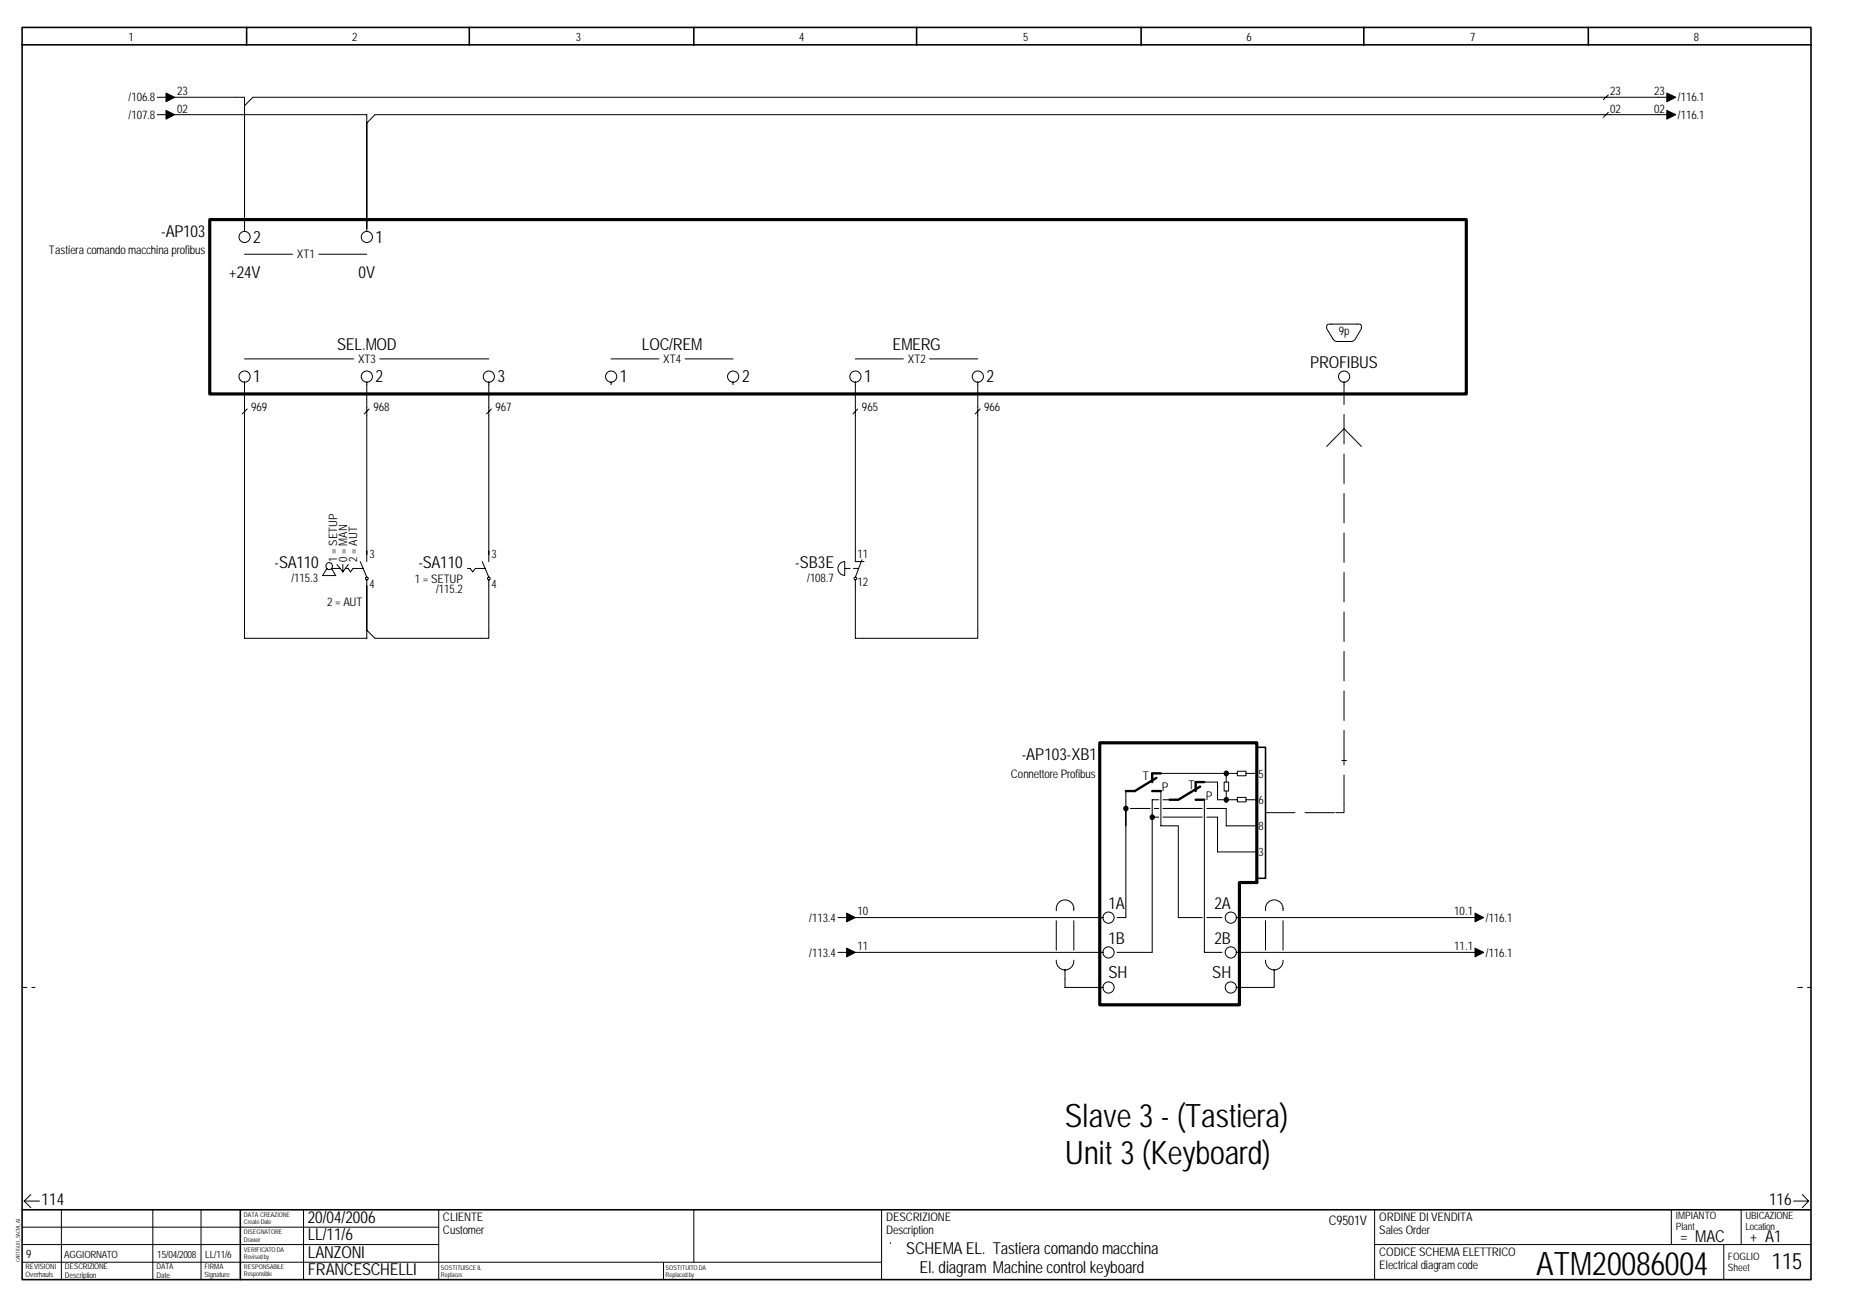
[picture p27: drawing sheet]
<svg xmlns="http://www.w3.org/2000/svg" width="297mm" height="210mm" viewBox="0 0 297 210" stroke-linecap="round" stroke-linejoin="round" font-family="sans-serif">
<defs><g id="words">
<g font-size="5.2">
<text x="171.1" y="181">Slave 3 - (Tastiera)</text>
<text x="171.1" y="186.9">Unit 3 (Keyboard)</text>
<text x="246.8" y="204.7">ATM20086004</text>
</g>
<text font-size="3.6" x="284.6" y="203.7">115</text>
<g font-size="2.7">
<text x="25.9" y="38">-AP103</text>
<text x="40.7" y="39">2</text>
<text x="60.3" y="39">1</text>
<text x="36.8" y="44.7">+24V</text>
<text x="57.6" y="44.7">0V</text>
<text x="54.1" y="56.2">SEL.MOD</text>
<text x="103.1" y="56.2">LOC/REM</text>
<text x="143.4" y="56.2">EMERG</text>
<text x="210.5" y="59.1">PROFIBUS</text>
<text x="40.7" y="61.4">1</text>
<text x="60.3" y="61.4">2</text>
<text x="79.9" y="61.4">3</text>
<text x="99.6" y="61.4">1</text>
<text x="119.2" y="61.4">2</text>
<text x="138.8" y="61.4">1</text>
<text x="158.5" y="61.4">2</text>
<text x="44.1" y="91.3">-SA110</text>
<text x="67.2" y="91.3">-SA110</text>
<text x="127.8" y="91.3">-SB3E</text>
<text x="164.1" y="122.1">-AP103-XB1</text>
<text x="178.1" y="146">1A</text>
<text x="195.1" y="146">2A</text>
<text x="178.1" y="151.6">1B</text>
<text x="195.1" y="151.6">2B</text>
<text x="178.1" y="157.1">SH</text>
<text x="194.8" y="157.1">SH</text>
<text x="6.7" y="193.6">114</text>
<text x="49.4" y="196.4">20/04/2006</text>
<text x="284.2" y="193.6">116</text>
<text x="49.4" y="202">LANZONI</text>
<text x="49.4" y="199.2">LL/11/6</text>
<text x="145.6" y="201.4">SCHEMA EL. Tastiera comando macchina</text>
<text x="49.4" y="204.8">FRANCESCHELLI</text>
<text x="147.7" y="204.4">El. diagram Machine control keyboard</text>
</g>
<g font-size="2.6">
<text x="269.9" y="199.5">= MAC</text>
<text x="281.1" y="199.5">+ A1</text>
</g>
<text font-size="2.1" x="213.5" y="196.7">C9501V</text>
<g font-size="1.9">
<text x="20.7" y="6.5">1</text>
<text x="56.6" y="6.5">2</text>
<text x="92.5" y="6.5">3</text>
<text x="128.4" y="6.5">4</text>
<text x="164.4" y="6.5">5</text>
<text x="200.3" y="6.5">6</text>
<text x="236.2" y="6.5">7</text>
<text x="272.1" y="6.5">8</text>
<text x="20.7" y="16.3">/106.8</text>
<text x="28.4" y="15.3">23</text>
<text x="258.7" y="15.3">23</text>
<text x="265.7" y="15.3">23</text>
<text x="269.6" y="16.3">/116.1</text>
<text x="20.7" y="19.1">/107.8</text>
<text x="28.4" y="18.1">02</text>
<text x="258.7" y="18.1">02</text>
<text x="265.7" y="18.1">02</text>
<text x="269.6" y="19.1">/116.1</text>
<text x="7.9" y="40.8">Tastiera comando macchina profibus</text>
<text x="47.7" y="41.5">XT1</text>
<text x="215.1" y="53.8">9p</text>
<text x="57.5" y="58.3">XT3</text>
<text x="106.5" y="58.3">XT4</text>
<text x="145.9" y="58.3">XT2</text>
<text x="40.3" y="66.1">969</text>
<text x="60" y="66.1">968</text>
<text x="79.6" y="66.1">967</text>
<text x="138.5" y="66.1">965</text>
<text x="158.1" y="66.1">966</text>
<text x="59.3" y="89.6">3</text>
<text x="78.9" y="89.6">3</text>
<text x="137.7" y="89.6">11</text>
<text x="46.8" y="93.4">/115.3</text>
<text x="54.1" y="90.2" transform="rotate(-90 54.1 90.2)">1 = SETUP</text>
<text x="55.7" y="90.2" transform="rotate(-90 55.7 90.2)">0 = MAN</text>
<text x="57.4" y="90.2" transform="rotate(-90 57.4 90.2)">2 = AUT</text>
<text x="59.3" y="94.5">4</text>
<text x="66.6" y="93.6">1 = SETUP</text>
<text x="70.1" y="95.3">/115.2</text>
<text x="78.9" y="94.5">4</text>
<text x="129.7" y="93.4">/108.7</text>
<text x="137.7" y="94.1">12</text>
<text x="52.5" y="97.4">2 = AUT</text>
<text x="162.4" y="124.9">Connettore Profibus</text>
<text x="183.6" y="125.3">T</text>
<text x="202.2" y="124.9">5</text>
<text x="186.7" y="127">P</text>
<text x="190.9" y="126.7">T</text>
<text x="193.7" y="128.4">P</text>
<text x="202.2" y="129.1">6</text>
<text x="202.2" y="133.3">8</text>
<text x="202.2" y="137.5">3</text>
<text x="130" y="148">/113.4</text>
<text x="137.7" y="147">10</text>
<text x="233.6" y="147">10.1</text>
<text x="238.7" y="148">/116.1</text>
<text x="130" y="153.6">/113.4</text>
<text x="137.7" y="152.6">11</text>
<text x="233.6" y="152.6">11.1</text>
<text x="238.7" y="153.6">/116.1</text>
<text x="71.2" y="196">CLIENTE</text>
<text x="142.3" y="196">DESCRIZIONE</text>
<text x="221.5" y="196">ORDINE DI VENDITA</text>
<text x="4.2" y="202">9</text>
<text x="71.2" y="198.2">Customer</text>
<text x="142.3" y="198.2">Description</text>
<text x="221.5" y="201.7">CODICE SCHEMA ELETTRICO</text>
<text x="221.5" y="203.8">Electrical diagram code</text>
<text x="221.5" y="198.2">Sales Order</text>
</g>
<g font-size="1.6">
<text x="269.2" y="195.7">IMPIANTO</text>
<text x="269.2" y="197.5">Plant</text>
<text x="280.4" y="195.7">UBICAZIONE</text>
<text x="280.4" y="197.5">Location</text>
<text x="10.3" y="202">AGGIORNATO</text>
<text x="25.3" y="202">15/04/2008</text>
<text x="33" y="202">LL/11/6</text>
<text x="277.6" y="202.4">FOGLIO</text>
<text x="277.6" y="204.2">Sheet</text>
</g>
<g font-size="1.3">
<text x="10.4" y="203.8">DESCRIZIONE</text>
<text x="25.1" y="203.8">DATA</text>
<text x="10.4" y="205.3">Description</text>
<text x="25.1" y="205.3">Date</text>
</g>
<g font-size="1.2">
<text x="4.1" y="203.8">REVISIONI</text>
<text x="32.8" y="203.8">FIRMA</text>
<text x="4.1" y="205.1">Overhauls</text>
<text x="32.8" y="205.1">Signature</text>
</g>
<g font-size="1">
<text x="39.2" y="195.4">DATA CREAZIONE</text>
<text x="39.2" y="196.6">Create Date</text>
<text x="39.2" y="198.2">DISEGNATORE</text>
<text x="39.2" y="199.4">Drawer</text>
<text x="39.2" y="201">VERIFICATO DA</text>
<text x="39.2" y="202.2">Revised by</text>
<text x="39.2" y="203.8">RESPONSABILE</text>
<text x="70.8" y="203.9">SOSTITUISCE IL</text>
<text x="106.9" y="203.9">SOSTITUITO DA</text>
<text x="39.2" y="205">Responsible</text>
<text x="70.8" y="205.1">Replaces</text>
<text x="106.9" y="205.1">Replaced by</text>
</g>
<text font-size=".8" x="3.2" y="202.8" transform="rotate(-90 3.2 202.8)">CARTIGLIO_SACMI_A3</text>
</g></defs>
<path d="M3.6 4.4h287.3v201.1h-287.3zM3.6 7.2h287.3M39.6 4.4v2.8M75.4 4.4v2.8M111.5 4.4v2.8M147.3 4.4v2.8M183.3 4.4v2.8M219.1 4.4v2.8M255.2 4.4v2.8M3.6 194.3h287.3M38.6 194.3v11.2" fill="none" stroke="#000" stroke-width=".25"/>
<g fill="none" stroke="#000" stroke-width=".16">
<path d="M3.6 197.1h66.9M3.6 199.9h66.9M3.9 192.9l1 1.1M3.9 192.9h2.4M4.9 191.8l-1 1.1M9.9 194.3v11.2M24.6 194.3v11.2M32.3 194.3v11.2M48.8 194.3v11.2M70.5 194.3v11.2M111.5 194.3v8.4M288.1 192.9h2.5"/>
<path d="M289.5 191.8l1.1 1.1M290.6 192.9l-1.1 1.1M3.6 202.7h138M106.6 202.7v2.8"/>
</g>
<path d="M3.6 158.6h2M288.8 158.6h2.1" fill="none" stroke="#000" stroke-width=".16" stroke-dasharray=".8 .8"/>
<path d="M113.9 195h26v7h-26z" fill="#fff"/>
<g fill="none" stroke="#000" stroke-width=".16">
<path d="M25.3 18.4h2.1M25.3 15.6h2.1M28 15.6h11.3v1.4M28 18.4h30.9v1.4M39.3 17v19.7v-19.7M58.9 19.8v16.9v-16.9M258.4 15.2l-.8 .8M258.4 18l-.8 .8M268.5 18.4h-208.3l-1.3 1.4M268.5 15.6h-227.9l-1.3 1.4M39.3 36.7v.5M58.9 36.7v.5"/>
<path d="M39.3 40.8h7.7M39.3 57.6h17.5M51.2 40.8h7.7M61 57.6h17.5M98.2 57.6h7.7M110.1 57.6h7.7M137.4 57.6h7.7M149.3 57.6h7.8M213.2 52.1l.6-.1 4.6 .1h.2l.1 .7-1 1.7-.3 .2-.4 .1h-2.4l-.4-.3-1.1-1.7zM39.3 61.3v41.2h19.6v-9.4M39.7 65.7l-.8 .8M58.9 61.3v28.9"/>
<path d="M59.3 65.7l-.8 .8M78.5 61.3v28.9M78.9 65.7l-.8 .8M98.2 61.3v.5M117.8 61.3v.5M137.4 61.3v28.9h1.4M137.8 65.7l-.8 .8M157.1 61.3v41.2h-19.7v-9.4M157.5 65.7l-.8 .8M213.1 71.7l2.8-2.8 2.8 2.8M215.9 61.3v.5M52.5 91.3l-.7 1.1h2.1l-.6-1.1h1.3"/>
<path d="M54.1 90.7l1 1.1M55.1 90.7v1.1M55.5 91.3h.4l.4 .5 .4-.5h1.6M56 90.7l-.9 1.1M57.9 90.2l1 2.5M75.1 91.3h.4l.4 .5 .5-.5h1.5M77.5 90.2l1 2.5M78.5 93.1v9.4h-18.3l-1.3-1.3M135.1 90.4l.6-.2v2.2a1.12 1.12 0 0 1-1-.8 1.12 1.12 0 0 1 .4-1.2zM135.7 91.3h.9M137.1 91.3h.8M138.5 89.9l-1.1 2.8"/>
<path d="M180.9 127v20.4h-1.4M181.6 129.8h3.2M185.1 131.2h1.1M185.1 124.2h13.7M185.4 129.8h.8M186.2 128.4h-1.1v24.6h-5.6M186.5 127v5.6h2.8v14.8h3.8M186.8 129.8h6.3M186.8 128.4h1.1M186.8 131.2h6.3M192.8 125.6h2.8v2.8h3.2M193.5 128.4v24.6h2.8"/>
<path d="M193.9 129.8h3.1v2.8h4.9M193.9 131.2h1.7v5.6h6.3M196.7 125.6h.7v1.4h-.7zM197 124.2v1.4M197 127v1.4M198.8 123.9h1.4v.7h-1.4zM198.8 128.1h1.4v.7h-1.4zM200.2 128.4h1.7M200.2 124.2h1.7M215.6 122.1h.7M215.9 129.2v1.3h-1.3M134.6 147.4h2.1"/>
<path d="M134.6 153h2.1M137.3 147.4h39.9M137.3 153h39.9M171.1 155.7v2.9h6.1M193.9 147.4h2.4M198.6 147.4h39M198.6 153h39M204.7 155.7v2.9h-6.1M141.6 194.3v11.2M143 199.5h.1M220.8 199.9h70.1M220.8 194.3v11.2"/>
<path d="M268.5 194.3v5.6M276.9 199.9v5.6M279.7 194.3v5.6"/>
<circle cx="39.3" cy="38.1" r=".9"/>
<circle cx="58.9" cy="38.1" r=".9"/>
<circle cx="39.3" cy="60.5" r=".9"/>
<circle cx="58.9" cy="60.5" r=".9"/>
<circle cx="78.5" cy="60.5" r=".9"/>
<circle cx="98.2" cy="60.5" r=".9"/>
<circle cx="117.8" cy="60.5" r=".9"/>
<circle cx="137.4" cy="60.5" r=".9"/>
<circle cx="157.1" cy="60.5" r=".9"/>
<circle cx="215.9" cy="60.5" r=".9"/>
<circle cx="52.9" cy="90.9" r=".55"/>
<circle cx="58.9" cy="92.9" r=".22"/>
<circle cx="78.5" cy="92.9" r=".22"/>
<circle cx="137.4" cy="92.9" r=".22"/>
<circle cx="178.1" cy="153" r=".9"/>
<circle cx="178.1" cy="158.6" r=".9"/>
<circle cx="178.1" cy="147.4" r=".9"/>
<circle cx="197.7" cy="153" r=".9"/>
<circle cx="197.7" cy="158.6" r=".9"/>
<circle cx="197.7" cy="147.4" r=".9"/>
</g>
<path d="M203.3 130.5h11.3M215.9 129.2v-7M215.9 122v-60.2M170 145.1a1.42 1.42 0 0 1 1.5-.5 1.42 1.42 0 0 1 1 1.3v8.5a1.41 1.41 0 0 1-1.4 1.4 1.41 1.41 0 0 1-1.4-1.4v-8.5zM171.1 155.7h.1M203.9 144.8a1.42 1.42 0 0 1 2.2 1.1v8.5a1.41 1.41 0 0 1-1.4 1.4 1.41 1.41 0 0 1-1.4-1.4v-8.5l.1-.4zM204.7 155.7h.1" fill="none" stroke="#000" stroke-width=".16" stroke-dasharray="4.7 1.6"/>
<g fill="#000" stroke="#000" stroke-width=".16">
<path d="M26.7 14.9l1.4 .7-1.4 .7z" fill-rule="evenodd"/>
<path d="M26.7 17.7l1.4 .7-1.4 .7z" fill-rule="evenodd"/>
<path d="M267.8 14.9l1.4 .7-1.4 .7z" fill-rule="evenodd"/>
<path d="M267.8 17.7l1.4 .7-1.4 .7z" fill-rule="evenodd"/>
<path d="M136 146.6l1.4 .8-1.4 .6z" fill-rule="evenodd"/>
<path d="M136 152.3l1.4 .7-1.4 .7z" fill-rule="evenodd"/>
<path d="M237 146.6l1.4 .8-1.4 .6z" fill-rule="evenodd"/>
<path d="M237 152.3l1.4 .7-1.4 .7z" fill-rule="evenodd"/>
<circle cx="180.9" cy="129.8" r=".37"/>
<circle cx="185.1" cy="131.2" r=".37"/>
<circle cx="197" cy="124.2" r=".37"/>
<circle cx="197" cy="128.4" r=".37"/>
</g>
<path d="M33.7 63.3v-28h201.9v28h-201.9" fill="none" stroke="#000" stroke-width=".16" stroke-dasharray="2.4 1.6 .8 1.6"/>
<path d="M185.1 127h1.4M185.8 124.9l-3.5 2.1h-1.4M186.5 124.2h-1.4v1.4M192.1 128.4h1.4M192.8 126.3l-3.5 2.1h-1.4M193.5 125.6h-1.4v1.4" fill="none" stroke="#000" stroke-width=".38"/>
<path d="M201.9 120h1.4v21.1h-1.4z" fill="none" stroke="#000" stroke-width=".25"/>
<path d="M33.7 35.3h201.9v28h-201.9zM176.7 119.3h25.2v22.4h-2.8v19.7h-22.4z" fill="none" stroke="#000" stroke-width=".51"/>
<use href="#words"/>
</svg>
